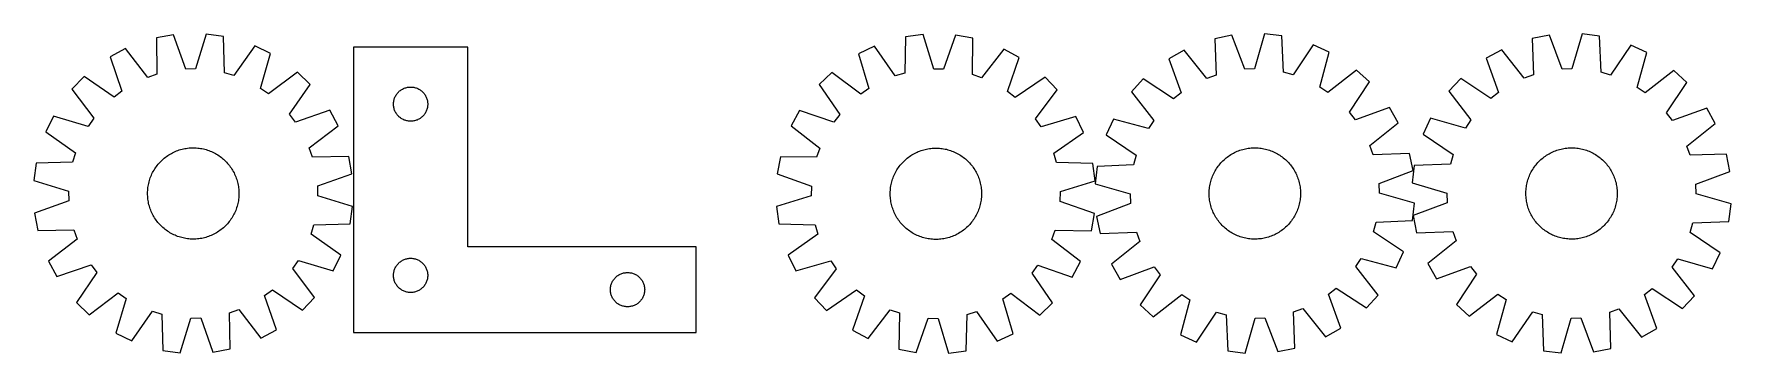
# Model space of a CAD drawing. Header units: millimetres. Extents: x 7 to 1493, y 7 to 286.
import ezdxf

# ---------------------------------------------------------------- set-up
doc = ezdxf.new("R2010")
doc.units = ezdxf.units.MM
doc.layers.add('CUT', color=7, linetype='CONTINUOUS', true_color=0x000000)

msp = doc.modelspace()

# ---------------------------------------------------------------- linework, layer by layer
at = {"layer": 'CUT'}
for p, q in [((129.158531, 285.259029), (114.015283, 282.536422)), ((114.015283, 282.536422), (114.50103, 250.775773)), ((139.766105, 255.318185), (129.158531, 285.259029)), ((157.691199, 285.85288), (148.338592, 255.496604)), ((172.934616, 283.762712), (157.691199, 285.85288)), ((173.770789, 252.009357), (172.934616, 283.762712)), ((770.315181, 283.54067), (769.442664, 251.788293)), ((785.56098, 285.613389), (770.315181, 283.54067)), ((794.878835, 255.246428), (785.56098, 285.613389)), ((814.09295, 284.986879), (803.451112, 255.058196)), ((829.233072, 282.24694), (814.09295, 284.986879)), ((1056.079673, 284.852502), (1040.996552, 281.814408)), ((1067.309882, 255.13959), (1056.079673, 284.852502)), ((1084.59373, 286.041778), (1075.876777, 255.496901)), ((1099.877453, 284.270237), (1084.59373, 286.041778)), ((1101.376221, 252.541252), (1099.877453, 284.270237)), ((1334.248682, 284.966673), (1319.149486, 282.009508)), ((1345.31939, 255.193964), (1334.248682, 284.966673)), ((1362.768707, 286.003021), (1353.888078, 255.505329)), ((1378.04271, 284.149544), (1362.768707, 286.003021)), ((1379.371306, 252.412979), (1378.04271, 284.149544)), ((87.062613, 273.154556), (73.50186, 265.885682)), ((106.403245, 247.957042), (87.062613, 273.154556)), ((200.254306, 275.51042), (181.978843, 249.53)), ((214.105759, 268.812077), (200.254306, 275.51042)), ((205.088681, 238.35445), (214.105759, 268.812077)), ((386.720519, 274.546693), (286.720519, 274.546693)), ((286.720519, 274.546693), (286.720519, 24.546693)), ((386.720519, 99.546693), (386.720519, 274.546693)), ((742.986063, 275.319653), (729.126952, 268.63717)), ((729.126952, 268.63717), (738.109163, 238.169241)), ((761.231777, 249.318332), (742.986063, 275.319653)), ((828.710971, 250.486869), (829.233072, 282.24694)), ((856.174985, 272.83423), (836.805525, 247.65887)), ((869.727409, 265.549839), (856.174985, 272.83423)), ((1014.245579, 271.872011), (1000.839501, 264.321671)), ((1034.107937, 247.083677), (1014.245579, 271.872011)), ((1040.996552, 281.814408), (1042.145124, 250.070817)), ((1127.363439, 276.589977), (1109.634239, 250.23376)), ((1141.351687, 270.182211), (1127.363439, 276.589977)), ((1132.972305, 239.543009), (1141.351687, 270.182211)), ((1292.34558, 272.21071), (1278.899206, 264.732371)), ((1312.074722, 247.316218), (1292.34558, 272.21071)), ((1319.149486, 282.009508), (1320.127812, 250.260214)), ((1405.487114, 276.321997), (1387.61683, 250.061234)), ((1419.440799, 269.839309), (1405.487114, 276.321997)), ((1410.89723, 239.245483), (1419.440799, 269.839309)), ((73.50186, 265.885682), (83.778414, 235.829614)), ((148.338592, 255.496604), (139.766105, 255.318185)), ((803.451112, 255.058196), (794.878835, 255.246428)), ((859.41646, 235.505554), (869.727409, 265.549839)), ((1000.839501, 264.321671), (1011.741167, 234.48665)), ((1075.876777, 255.496901), (1067.309882, 255.13959)), ((1165.119082, 254.384214), (1140.113092, 234.796585)), ((1176.442588, 243.96746), (1165.119082, 254.384214)), ((1278.899206, 264.732371), (1289.64072, 234.839317)), ((1353.888078, 255.505329), (1345.31939, 255.193964)), ((1443.123133, 253.914083), (1418.012461, 234.460834)), ((1454.390615, 243.436755), (1443.123133, 253.914083)), ((50.767504, 248.634164), (40.116667, 237.530551)), ((76.947998, 230.646488), (50.767504, 248.634164)), ((114.50103, 250.775773), (106.403245, 247.957042)), ((181.978843, 249.53), (173.770789, 252.009357)), ((212.128841, 233.460013), (205.088681, 238.35445)), ((237.53823, 252.521432), (212.128841, 233.460013)), ((230.654167, 215.690101), (248.641843, 241.870595)), ((248.641843, 241.870595), (237.53823, 252.521432)), ((329.670868, 237.786875), (330.361803, 238.132227)), ((330.361803, 238.132227), (331.069601, 238.441552)), ((331.069601, 238.441552), (331.792383, 238.714031)), ((331.792383, 238.714031), (332.528235, 238.948941)), ((332.528235, 238.948941), (333.275203, 239.145658)), ((333.275203, 239.145658), (334.031308, 239.303662)), ((334.031308, 239.303662), (334.794544, 239.422533)), ((334.794544, 239.422533), (335.562887, 239.501956)), ((335.562887, 239.501956), (336.3343, 239.54172)), ((336.3343, 239.54172), (337.106738, 239.54172)), ((337.106738, 239.54172), (337.878151, 239.501956)), ((337.878151, 239.501956), (338.646494, 239.422533)), ((338.646494, 239.422533), (339.409731, 239.303662)), ((339.409731, 239.303662), (340.165835, 239.145658)), ((340.165835, 239.145658), (340.912804, 238.948941)), ((340.912804, 238.948941), (341.648655, 238.714031)), ((341.648655, 238.714031), (342.371438, 238.441552)), ((342.371438, 238.441552), (343.079235, 238.132227)), ((343.079235, 238.132227), (343.77017, 237.786875)), ((705.67585, 252.373356), (694.560053, 241.735235)), ((694.560053, 241.735235), (712.517751, 215.53417)), ((731.063405, 233.282866), (705.67585, 252.373356)), ((738.109163, 238.169241), (731.063405, 233.282866)), ((769.442664, 251.788293), (761.231777, 249.318332)), ((836.805525, 247.65887), (828.710971, 250.486869)), ((892.442004, 248.272311), (866.240938, 230.314613)), ((903.080125, 237.156514), (892.442004, 248.272311)), ((978.470184, 246.599384), (968.05343, 235.275878)), ((1005.020425, 229.162084), (978.470184, 246.599384)), ((1042.145124, 250.070817), (1034.107937, 247.083677)), ((1109.634239, 250.23376), (1101.376221, 252.541252)), ((1140.113092, 234.796585), (1132.972305, 239.543009)), ((1159.005289, 217.417218), (1176.442588, 243.96746)), ((1256.435171, 247.130297), (1245.957843, 235.862816)), ((1282.891521, 229.550869), (1256.435171, 247.130297)), ((1320.127812, 250.260214), (1312.074722, 247.316218)), ((1387.61683, 250.061234), (1379.371306, 252.412979)), ((1418.012461, 234.460834), (1410.89723, 239.245483)), ((1436.811186, 216.980405), (1454.390615, 243.436755)), ((40.116667, 237.530551), (59.178086, 212.121161)), ((83.778414, 235.829614), (76.947998, 230.646488)), ((321.720519, 224.546693), (321.740408, 225.318874)), ((321.740408, 223.774511), (321.720519, 224.546693)), ((321.740408, 225.318874), (321.800021, 226.089008)), ((321.800021, 223.004378), (321.740408, 223.774511)), ((321.800021, 226.089008), (321.899201, 226.855051)), ((321.899201, 222.238334), (321.800021, 223.004378)), ((321.899201, 226.855051), (322.037684, 227.614974)), ((322.037684, 227.614974), (322.215103, 228.366759)), ((322.215103, 228.366759), (322.430988, 229.108415)), ((322.430988, 229.108415), (322.684767, 229.837974)), ((322.684767, 229.837974), (322.975766, 230.553501)), ((322.975766, 230.553501), (323.303213, 231.2531)), ((323.303213, 231.2531), (323.666241, 231.934914)), ((323.666241, 231.934914), (324.063886, 232.597136)), ((324.063886, 232.597136), (324.495094, 233.238009)), ((324.495094, 233.238009), (324.958722, 233.855835)), ((324.958722, 233.855835), (325.45354, 234.448974)), ((325.45354, 234.448974), (325.978236, 235.015855)), ((325.978236, 235.015855), (326.531419, 235.554973)), ((326.531419, 235.554973), (327.111621, 236.064899)), ((327.111621, 236.064899), (327.717305, 236.544281)), ((327.717305, 236.544281), (328.346863, 236.991848)), ((328.346863, 236.991848), (328.998627, 237.406412)), ((328.998627, 237.406412), (329.670868, 237.786875)), ((343.77017, 237.786875), (344.442411, 237.406412)), ((344.442411, 237.406412), (345.094175, 236.991848)), ((345.094175, 236.991848), (345.723733, 236.544281)), ((345.723733, 236.544281), (346.329417, 236.064899)), ((346.329417, 236.064899), (346.909619, 235.554973)), ((346.909619, 235.554973), (347.462802, 235.015855)), ((347.462802, 235.015855), (347.987498, 234.448974)), ((347.987498, 234.448974), (348.482316, 233.855835)), ((348.482316, 233.855835), (348.945944, 233.238009)), ((348.945944, 233.238009), (349.377153, 232.597136)), ((349.377153, 232.597136), (349.774798, 231.934914)), ((349.774798, 231.934914), (350.137825, 231.2531)), ((350.137825, 231.2531), (350.465273, 230.553501)), ((350.465273, 230.553501), (350.756271, 229.837974)), ((350.756271, 229.837974), (351.01005, 229.108415)), ((351.01005, 229.108415), (351.225935, 228.366759)), ((351.225935, 228.366759), (351.403354, 227.614974)), ((351.403354, 227.614974), (351.541838, 226.855051)), ((351.541838, 226.855051), (351.641017, 226.089008)), ((351.641017, 223.004378), (351.541838, 222.238334)), ((351.641017, 226.089008), (351.70063, 225.318874)), ((351.70063, 223.774511), (351.641017, 223.004378)), ((351.70063, 225.318874), (351.720519, 224.546693)), ((351.720519, 224.546693), (351.70063, 223.774511)), ((866.240938, 230.314613), (859.41646, 235.505554)), ((883.989635, 211.768959), (903.080125, 237.156514)), ((968.05343, 235.275878), (987.641058, 210.269888)), ((1011.741167, 234.48665), (1005.020425, 229.162084)), ((1245.957843, 235.862816), (1265.411091, 210.752143)), ((1289.64072, 234.839317), (1282.891521, 229.550869)), ((23.826022, 214.09808), (17.127679, 200.246627)), ((54.283649, 205.081001), (23.826022, 214.09808)), ((59.178086, 212.121161), (54.283649, 205.081001)), ((235.837294, 208.859685), (230.654167, 215.690101)), ((265.893361, 219.136239), (235.837294, 208.859685)), ((273.162235, 205.575486), (265.893361, 219.136239)), ((322.037684, 221.478412), (321.899201, 222.238334)), ((322.215103, 220.726626), (322.037684, 221.478412)), ((322.430988, 219.98497), (322.215103, 220.726626)), ((322.684767, 219.255411), (322.430988, 219.98497)), ((322.975766, 218.539884), (322.684767, 219.255411)), ((323.303213, 217.840286), (322.975766, 218.539884)), ((323.666241, 217.158472), (323.303213, 217.840286)), ((324.063886, 216.49625), (323.666241, 217.158472)), ((324.495094, 215.855376), (324.063886, 216.49625)), ((324.958722, 215.23755), (324.495094, 215.855376)), ((325.45354, 214.644411), (324.958722, 215.23755)), ((325.978236, 214.07753), (325.45354, 214.644411)), ((326.531419, 213.538412), (325.978236, 214.07753)), ((327.111621, 213.028486), (326.531419, 213.538412)), ((327.717305, 212.549104), (327.111621, 213.028486)), ((328.346863, 212.101537), (327.717305, 212.549104)), ((328.998627, 211.686973), (328.346863, 212.101537)), ((329.670868, 211.306511), (328.998627, 211.686973)), ((330.361803, 210.961159), (329.670868, 211.306511)), ((331.069601, 210.651833), (330.361803, 210.961159)), ((331.792383, 210.379354), (331.069601, 210.651833)), ((332.528235, 210.144445), (331.792383, 210.379354)), ((333.275203, 209.947727), (332.528235, 210.144445)), ((334.031308, 209.789723), (333.275203, 209.947727)), ((334.794544, 209.670853), (334.031308, 209.789723)), ((335.562887, 209.59143), (334.794544, 209.670853)), ((336.3343, 209.551666), (335.562887, 209.59143)), ((337.106738, 209.551666), (336.3343, 209.551666)), ((337.878151, 209.59143), (337.106738, 209.551666)), ((338.646494, 209.670853), (337.878151, 209.59143)), ((339.409731, 209.789723), (338.646494, 209.670853)), ((340.165835, 209.947727), (339.409731, 209.789723)), ((340.912804, 210.144445), (340.165835, 209.947727)), ((341.648655, 210.379354), (340.912804, 210.144445)), ((342.371438, 210.651833), (341.648655, 210.379354)), ((343.079235, 210.961159), (342.371438, 210.651833)), ((343.77017, 211.306511), (343.079235, 210.961159)), ((344.442411, 211.686973), (343.77017, 211.306511)), ((345.094175, 212.101537), (344.442411, 211.686973)), ((345.723733, 212.549104), (345.094175, 212.101537)), ((346.329417, 213.028486), (345.723733, 212.549104)), ((346.909619, 213.538412), (346.329417, 213.028486)), ((347.462802, 214.07753), (346.909619, 213.538412)), ((347.987498, 214.644411), (347.462802, 214.07753)), ((348.482316, 215.23755), (347.987498, 214.644411)), ((348.945944, 215.855376), (348.482316, 215.23755)), ((349.377153, 216.49625), (348.945944, 215.855376)), ((349.774798, 217.158472), (349.377153, 216.49625)), ((350.137825, 217.840286), (349.774798, 217.158472)), ((350.465273, 218.539884), (350.137825, 217.840286)), ((350.756271, 219.255411), (350.465273, 218.539884)), ((351.01005, 219.98497), (350.756271, 219.255411)), ((351.225935, 220.726626), (351.01005, 219.98497)), ((351.403354, 221.478412), (351.225935, 220.726626)), ((351.541838, 222.238334), (351.403354, 221.478412)), ((677.282524, 219.02064), (669.998133, 205.468216)), ((707.32681, 208.709691), (677.282524, 219.02064)), ((712.517751, 215.53417), (707.32681, 208.709691)), ((888.87601, 204.723201), (883.989635, 211.768959)), ((919.343938, 213.705412), (888.87601, 204.723201)), ((926.026422, 199.846301), (919.343938, 213.705412)), ((952.255432, 211.508483), (945.847666, 197.520235)), ((982.894634, 203.129101), (952.255432, 211.508483)), ((987.641058, 210.269888), (982.894634, 203.129101)), ((1164.329855, 210.696476), (1159.005289, 217.417218)), ((1194.164875, 221.598142), (1164.329855, 210.696476)), ((1176.926882, 188.329706), (1201.715215, 208.192064)), ((1201.715215, 208.192064), (1194.164875, 221.598142)), ((1230.032616, 212.180481), (1223.549928, 198.226797)), ((1260.626442, 203.636913), (1230.032616, 212.180481)), ((1265.411091, 210.752143), (1260.626442, 203.636913)), ((1442.099635, 210.231206), (1436.811186, 216.980405)), ((1471.992688, 220.97272), (1442.099635, 210.231206)), ((1479.471027, 207.526346), (1471.992688, 220.97272)), ((17.127679, 200.246627), (43.108099, 181.971163)), ((247.964721, 186.234854), (273.162235, 205.575486)), ((669.998133, 205.468216), (695.173493, 186.098756)), ((900.025101, 181.600587), (926.026422, 199.846301)), ((945.847666, 197.520235), (972.203884, 179.791034)), ((1223.549928, 198.226797), (1249.810692, 180.356512)), ((1454.576536, 187.797204), (1479.471027, 207.526346)), ((43.108099, 181.971163), (40.628742, 173.763109)), ((121.893677, 177.988757), (122.900622, 178.740468)), ((122.900622, 178.740468), (123.930681, 179.460179)), ((123.930681, 179.460179), (124.982839, 180.14718)), ((124.982839, 180.14718), (126.056057, 180.800794)), ((126.056057, 180.800794), (127.149276, 181.420374)), ((127.149276, 181.420374), (128.261417, 182.005309)), ((128.261417, 182.005309), (129.391382, 182.555023)), ((129.391382, 182.555023), (130.538057, 183.068972)), ((130.538057, 183.068972), (131.700309, 183.54665)), ((131.700309, 183.54665), (132.876992, 183.987585)), ((132.876992, 183.987585), (134.066945, 184.391342)), ((134.066945, 184.391342), (135.268993, 184.757522)), ((135.268993, 184.757522), (136.481949, 185.085764)), ((136.481949, 185.085764), (137.704618, 185.375745)), ((137.704618, 185.375745), (138.935791, 185.627177)), ((138.935791, 185.627177), (140.174255, 185.839813)), ((140.174255, 185.839813), (141.418787, 186.013444)), ((141.418787, 186.013444), (142.668159, 186.147897)), ((142.668159, 186.147897), (143.921137, 186.243039)), ((143.921137, 186.243039), (145.176485, 186.298778)), ((145.176485, 186.298778), (146.432965, 186.315058)), ((146.432965, 186.315058), (147.689337, 186.291863)), ((147.689337, 186.291863), (148.944359, 186.229216)), ((148.944359, 186.229216), (150.196795, 186.127178)), ((150.196795, 186.127178), (151.445408, 185.985851)), ((151.445408, 185.985851), (152.688965, 185.805374)), ((152.688965, 185.805374), (153.92624, 185.585925)), ((153.92624, 185.585925), (155.156011, 185.32772)), ((155.156011, 185.32772), (156.377065, 185.031015)), ((156.377065, 185.031015), (157.588197, 184.696101)), ((157.588197, 184.696101), (158.788211, 184.323311)), ((158.788211, 184.323311), (159.975923, 183.913011)), ((159.975923, 183.913011), (161.150162, 183.465607)), ((161.150162, 183.465607), (162.309768, 182.981539)), ((162.309768, 182.981539), (163.453596, 182.461287)), ((163.453596, 182.461287), (164.580519, 181.905362)), ((164.580519, 181.905362), (165.689424, 181.314315)), ((165.689424, 181.314315), (166.779216, 180.688727)), ((166.779216, 180.688727), (167.84882, 180.029217)), ((167.84882, 180.029217), (168.897181, 179.336436)), ((168.897181, 179.336436), (169.923264, 178.611066)), ((169.923264, 178.611066), (170.926056, 177.853824)), ((250.783453, 178.137069), (247.964721, 186.234854)), ((282.544101, 178.622816), (250.783453, 178.137069)), ((285.266708, 163.479568), (282.544101, 178.622816)), ((660.585423, 178.526303), (657.845485, 163.386181)), ((692.345495, 178.004202), (660.585423, 178.526303)), ((695.173493, 186.098756), (692.345495, 178.004202)), ((772.701375, 178.01154), (773.716786, 178.751776)), ((773.716786, 178.751776), (774.754946, 179.459751)), ((774.754946, 179.459751), (775.814833, 180.134768)), ((775.814833, 180.134768), (776.895399, 180.776159)), ((776.895399, 180.776159), (777.995579, 181.383293)), ((777.995579, 181.383293), (779.114286, 181.95557)), ((779.114286, 181.95557), (780.250417, 182.492424)), ((780.250417, 182.492424), (781.402851, 182.993328)), ((781.402851, 182.993328), (782.570449, 183.457785)), ((782.570449, 183.457785), (783.752061, 183.885338)), ((783.752061, 183.885338), (784.946519, 184.275564)), ((784.946519, 184.275564), (786.152645, 184.628079)), ((786.152645, 184.628079), (787.369248, 184.942535)), ((787.369248, 184.942535), (788.595129, 185.218622)), ((788.595129, 185.218622), (789.829077, 185.456066)), ((789.829077, 185.456066), (791.069874, 185.654634)), ((791.069874, 185.654634), (792.316296, 185.814129)), ((792.316296, 185.814129), (793.567113, 185.934395)), ((793.567113, 185.934395), (794.82109, 186.015312)), ((794.82109, 186.015312), (796.076991, 186.056801)), ((796.076991, 186.056801), (797.333574, 186.058821)), ((797.333574, 186.058821), (798.589602, 186.021369)), ((798.589602, 186.021369), (799.843833, 185.944483)), ((799.843833, 185.944483), (801.09503, 185.828239)), ((801.09503, 185.828239), (802.341958, 185.672751)), ((802.341958, 185.672751), (803.583387, 185.478173)), ((803.583387, 185.478173), (804.818092, 185.244697)), ((804.818092, 185.244697), (806.044853, 184.972553)), ((806.044853, 184.972553), (807.262462, 184.662009)), ((807.262462, 184.662009), (808.469714, 184.313373)), ((808.469714, 184.313373), (809.665421, 183.926988)), ((809.665421, 183.926988), (810.8484, 183.503236)), ((810.8484, 183.503236), (812.017486, 183.042534)), ((812.017486, 183.042534), (813.171524, 182.545338)), ((813.171524, 182.545338), (814.309375, 182.012138)), ((814.309375, 182.012138), (815.429916, 181.443461)), ((815.429916, 181.443461), (816.532042, 180.839867)), ((816.532042, 180.839867), (817.614664, 180.201952)), ((817.614664, 180.201952), (818.676715, 179.530346)), ((818.676715, 179.530346), (819.717146, 178.825712)), ((819.717146, 178.825712), (820.734931, 178.088744)), ((902.495062, 173.3897), (900.025101, 181.600587)), ((972.203884, 179.791034), (969.896391, 171.533017)), ((1052.046456, 178.226528), (1053.061269, 178.967582)), ((1053.061269, 178.967582), (1054.098858, 179.676395)), ((1054.098858, 179.676395), (1055.158199, 180.352267)), ((1055.158199, 180.352267), (1056.238248, 180.99453)), ((1056.238248, 180.99453), (1057.337937, 181.602552)), ((1057.337937, 181.602552), (1058.456182, 182.175731)), ((1058.456182, 182.175731), (1059.59188, 182.713503)), ((1059.59188, 182.713503), (1060.743909, 183.215336)), ((1060.743909, 183.215336), (1061.911132, 183.680735)), ((1061.911132, 183.680735), (1063.092398, 184.109242)), ((1063.092398, 184.109242), (1064.28654, 184.500432)), ((1064.28654, 184.500432), (1065.492382, 184.853921)), ((1065.492382, 184.853921), (1066.708731, 185.169358)), ((1066.708731, 185.169358), (1067.934388, 185.446434)), ((1067.934388, 185.446434), (1069.168144, 185.684874)), ((1069.168144, 185.684874), (1070.408781, 185.884443)), ((1070.408781, 185.884443), (1071.655074, 186.044944)), ((1071.655074, 186.044944), (1072.905793, 186.16622)), ((1072.905793, 186.16622), (1074.159705, 186.248149)), ((1074.159705, 186.248149), (1075.415571, 186.290651)), ((1075.415571, 186.290651), (1076.672153, 186.293685)), ((1076.672153, 186.293685), (1077.92821, 186.257247)), ((1077.92821, 186.257247), (1079.182502, 186.181374)), ((1079.182502, 186.181374), (1080.433793, 186.066139)), ((1080.433793, 186.066139), (1081.680846, 185.911658)), ((1081.680846, 185.911658), (1082.922432, 185.718081)), ((1082.922432, 185.718081), (1084.157325, 185.485602)), ((1084.157325, 185.485602), (1085.384306, 185.214448)), ((1085.384306, 185.214448), (1086.602164, 184.904887)), ((1086.602164, 184.904887), (1087.809698, 184.557225)), ((1087.809698, 184.557225), (1089.005716, 184.171805)), ((1089.005716, 184.171805), (1090.189037, 183.749008)), ((1090.189037, 183.749008), (1091.358494, 183.28925)), ((1091.358494, 183.28925), (1092.512932, 182.792986)), ((1092.512932, 182.792986), (1093.651213, 182.260704)), ((1093.651213, 182.260704), (1094.772213, 181.692931)), ((1094.772213, 181.692931), (1095.874826, 181.090227)), ((1095.874826, 181.090227), (1096.957963, 180.453186)), ((1096.957963, 180.453186), (1098.020555, 179.782438)), ((1098.020555, 179.782438), (1099.061555, 179.078643)), ((1099.061555, 179.078643), (1100.079934, 178.342497)), ((1179.914021, 180.292519), (1176.926882, 188.329706)), ((1211.657612, 181.441091), (1179.914021, 180.292519)), ((1214.695706, 166.35797), (1211.657612, 181.441091)), ((1249.810692, 180.356512), (1247.458947, 172.110988)), ((1329.643726, 178.363861), (1330.662498, 179.099463)), ((1330.662498, 179.099463), (1331.703873, 179.802701)), ((1331.703873, 179.802701), (1332.766824, 180.472882)), ((1332.766824, 180.472882), (1333.850301, 181.109345)), ((1333.850301, 181.109345), (1334.953235, 181.71146)), ((1334.953235, 181.71146), (1336.074538, 182.278634)), ((1336.074538, 182.278634), (1337.213103, 182.810308)), ((1337.213103, 182.810308), (1338.367807, 183.305956)), ((1338.367807, 183.305956), (1339.537509, 183.765089)), ((1339.537509, 183.765089), (1340.721056, 184.187254)), ((1340.721056, 184.187254), (1341.917279, 184.572036)), ((1341.917279, 184.572036), (1343.124999, 184.919052)), ((1343.124999, 184.919052), (1344.343022, 185.227963)), ((1344.343022, 185.227963), (1345.570148, 185.498462)), ((1345.570148, 185.498462), (1346.805164, 185.730282)), ((1346.805164, 185.730282), (1348.046853, 185.923195)), ((1348.046853, 185.923195), (1349.293989, 186.077011)), ((1349.293989, 186.077011), (1350.545341, 186.191577)), ((1350.545341, 186.191577), (1351.799674, 186.266781)), ((1351.799674, 186.266781), (1353.05575, 186.302548)), ((1353.05575, 186.302548), (1354.31233, 186.298843)), ((1354.31233, 186.298843), (1355.568173, 186.25567)), ((1355.568173, 186.25567), (1356.822041, 186.173071)), ((1356.822041, 186.173071), (1358.072696, 186.051128)), ((1358.072696, 186.051128), (1359.318903, 185.889961)), ((1359.318903, 185.889961), (1360.559432, 185.68973)), ((1360.559432, 185.68973), (1361.793061, 185.450631)), ((1361.793061, 185.450631), (1363.01857, 185.172901)), ((1363.01857, 185.172901), (1364.234751, 184.856814)), ((1364.234751, 184.856814), (1365.440403, 184.502681)), ((1365.440403, 184.502681), (1366.634337, 184.110853)), ((1366.634337, 184.110853), (1367.815374, 183.681716)), ((1367.815374, 183.681716), (1368.982348, 183.215694)), ((1368.982348, 183.215694), (1370.134109, 182.713246)), ((1370.134109, 182.713246), (1371.269519, 182.174868)), ((1371.269519, 182.174868), (1372.387458, 181.601091)), ((1372.387458, 181.601091), (1373.486822, 180.992483)), ((1373.486822, 180.992483), (1374.566528, 180.349643)), ((1374.566528, 180.349643), (1375.625508, 179.673205)), ((1375.625508, 179.673205), (1376.662718, 178.963838)), ((1376.662718, 178.963838), (1377.677135, 178.222242)), ((1457.520532, 179.744114), (1454.576536, 187.797204)), ((1489.269825, 180.722439), (1457.520532, 179.744114)), ((1492.22699, 165.623243), (1489.269825, 180.722439)), ((8.875387, 172.926936), (6.785219, 157.68352)), ((40.628742, 173.763109), (8.875387, 172.926936)), ((110.176812, 163.445917), (110.732737, 164.572839)), ((110.732737, 164.572839), (111.323784, 165.681744)), ((111.323784, 165.681744), (111.949372, 166.771536)), ((111.949372, 166.771536), (112.608882, 167.841141)), ((112.608882, 167.841141), (113.301664, 168.889501)), ((113.301664, 168.889501), (114.027033, 169.915584)), ((114.027033, 169.915584), (114.784275, 170.918376)), ((114.784275, 170.918376), (115.572641, 171.896888)), ((115.572641, 171.896888), (116.391355, 172.850153)), ((116.391355, 172.850153), (117.239607, 173.777232)), ((117.239607, 173.777232), (118.116561, 174.677209)), ((118.116561, 174.677209), (119.021351, 175.549197)), ((119.021351, 175.549197), (119.953084, 176.392333)), ((119.953084, 176.392333), (120.910841, 177.205788)), ((120.910841, 177.205788), (121.893677, 177.988757)), ((170.926056, 177.853824), (171.904567, 177.065458)), ((171.904567, 177.065458), (172.857833, 176.246744)), ((172.857833, 176.246744), (173.784912, 175.398492)), ((173.784912, 175.398492), (174.684889, 174.521538)), ((174.684889, 174.521538), (175.556876, 173.616748)), ((175.556876, 173.616748), (176.400013, 172.685015)), ((176.400013, 172.685015), (177.213467, 171.727258)), ((177.213467, 171.727258), (177.996437, 170.744422)), ((177.996437, 170.744422), (178.748148, 169.737477)), ((178.748148, 169.737477), (179.467859, 168.707418)), ((179.467859, 168.707418), (180.15486, 167.65526)), ((180.15486, 167.65526), (180.808473, 166.582042)), ((180.808473, 166.582042), (181.428053, 165.488823)), ((181.428053, 165.488823), (182.012989, 164.376683)), ((182.012989, 164.376683), (182.562702, 163.246717)), ((760.287025, 162.464755), (760.820225, 163.602606)), ((760.820225, 163.602606), (761.388903, 164.723147)), ((761.388903, 164.723147), (761.992497, 165.825273)), ((761.992497, 165.825273), (762.630411, 166.907895)), ((762.630411, 166.907895), (763.302017, 167.969946)), ((763.302017, 167.969946), (764.006652, 169.010378)), ((764.006652, 169.010378), (764.743619, 170.028162)), ((764.743619, 170.028162), (765.512192, 171.022296)), ((765.512192, 171.022296), (766.311613, 171.991798)), ((766.311613, 171.991798), (767.141092, 172.935711)), ((767.141092, 172.935711), (767.99981, 173.853104)), ((767.99981, 173.853104), (768.886921, 174.743071)), ((768.886921, 174.743071), (769.801548, 175.604734)), ((769.801548, 175.604734), (770.74279, 176.437243)), ((770.74279, 176.437243), (771.709717, 177.239775)), ((771.709717, 177.239775), (772.701375, 178.01154)), ((820.734931, 178.088744), (821.729065, 177.320171)), ((821.729065, 177.320171), (822.698567, 176.520751)), ((822.698567, 176.520751), (823.64248, 175.691272)), ((823.64248, 175.691272), (824.559873, 174.832554)), ((824.559873, 174.832554), (825.44984, 173.945443)), ((825.44984, 173.945443), (826.311503, 173.030815)), ((826.311503, 173.030815), (827.144011, 172.089573)), ((827.144011, 172.089573), (827.946544, 171.122646)), ((827.946544, 171.122646), (828.718309, 170.130988)), ((828.718309, 170.130988), (829.458545, 169.115578)), ((829.458545, 169.115578), (830.16652, 168.077417)), ((830.16652, 168.077417), (830.841536, 167.017531)), ((830.841536, 167.017531), (831.482928, 165.936964)), ((831.482928, 165.936964), (832.090062, 164.836784)), ((832.090062, 164.836784), (832.662338, 163.718077)), ((832.662338, 163.718077), (833.199193, 162.581946)), ((934.247439, 172.517182), (902.495062, 173.3897)), ((936.320158, 157.271384), (934.247439, 172.517182)), ((938.167407, 170.034248), (936.395865, 154.750525)), ((969.896391, 171.533017), (938.167407, 170.034248)), ((1039.644657, 162.669728), (1040.176939, 163.808009)), ((1040.176939, 163.808009), (1040.744712, 164.929009)), ((1040.744712, 164.929009), (1041.347416, 166.031621)), ((1041.347416, 166.031621), (1041.984457, 167.114758)), ((1041.984457, 167.114758), (1042.655206, 168.177351)), ((1042.655206, 168.177351), (1043.359, 169.218351)), ((1043.359, 169.218351), (1044.095146, 170.23673)), ((1044.095146, 170.23673), (1044.862916, 171.231484)), ((1044.862916, 171.231484), (1045.661554, 172.20163)), ((1045.661554, 172.20163), (1046.490271, 173.146213)), ((1046.490271, 173.146213), (1047.348249, 174.064298)), ((1047.348249, 174.064298), (1048.234641, 174.954981)), ((1048.234641, 174.954981), (1049.148573, 175.817382)), ((1049.148573, 175.817382), (1050.089142, 176.65065)), ((1050.089142, 176.65065), (1051.055421, 177.453963)), ((1051.055421, 177.453963), (1052.046456, 178.226528)), ((1100.079934, 178.342497), (1101.074688, 177.574727)), ((1101.074688, 177.574727), (1102.044835, 176.776089)), ((1102.044835, 176.776089), (1102.989417, 175.947372)), ((1102.989417, 175.947372), (1103.907502, 175.089395)), ((1103.907502, 175.089395), (1104.798185, 174.203002)), ((1104.798185, 174.203002), (1105.660586, 173.28907)), ((1105.660586, 173.28907), (1106.493854, 172.348501)), ((1106.493854, 172.348501), (1107.297167, 171.382222)), ((1107.297167, 171.382222), (1108.069732, 170.391187)), ((1108.069732, 170.391187), (1108.810787, 169.376374)), ((1108.810787, 169.376374), (1109.5196, 168.338785)), ((1109.5196, 168.338785), (1110.195471, 167.279444)), ((1110.195471, 167.279444), (1110.837735, 166.199395)), ((1110.837735, 166.199395), (1111.445756, 165.099706)), ((1111.445756, 165.099706), (1112.018936, 163.981461)), ((1112.018936, 163.981461), (1112.556707, 162.845763)), ((1184.982794, 155.127761), (1214.695706, 166.35797)), ((1215.722382, 170.782392), (1213.868905, 155.508389)), ((1247.458947, 172.110988), (1215.722382, 170.782392)), ((1317.15868, 162.873791), (1317.697058, 164.009201)), ((1317.697058, 164.009201), (1318.270834, 165.12714)), ((1318.270834, 165.12714), (1318.879443, 166.226505)), ((1318.879443, 166.226505), (1319.522283, 167.30621)), ((1319.522283, 167.30621), (1320.19872, 168.365191)), ((1320.19872, 168.365191), (1320.908087, 169.402401)), ((1320.908087, 169.402401), (1321.649684, 170.416818)), ((1321.649684, 170.416818), (1322.422778, 171.40744)), ((1322.422778, 171.40744), (1323.226606, 172.37329)), ((1323.226606, 172.37329), (1324.060377, 173.313414)), ((1324.060377, 173.313414), (1324.923266, 174.226886)), ((1324.923266, 174.226886), (1325.814421, 175.112802)), ((1325.814421, 175.112802), (1326.732965, 175.97029)), ((1326.732965, 175.97029), (1327.677989, 176.798502)), ((1327.677989, 176.798502), (1328.648562, 177.596621)), ((1328.648562, 177.596621), (1329.643726, 178.363861)), ((1377.677135, 178.222242), (1378.667758, 177.449148)), ((1378.667758, 177.449148), (1379.633607, 176.645319)), ((1379.633607, 176.645319), (1380.573732, 175.811549)), ((1380.573732, 175.811549), (1381.487203, 174.94866)), ((1381.487203, 174.94866), (1382.37312, 174.057504)), ((1382.37312, 174.057504), (1383.230607, 173.138961)), ((1383.230607, 173.138961), (1384.058819, 172.193936)), ((1384.058819, 172.193936), (1384.856939, 171.223363)), ((1384.856939, 171.223363), (1385.624178, 170.2282)), ((1385.624178, 170.2282), (1386.35978, 169.209427)), ((1386.35978, 169.209427), (1387.063019, 168.168052)), ((1387.063019, 168.168052), (1387.7332, 167.105101)), ((1387.7332, 167.105101), (1388.369662, 166.021624)), ((1388.369662, 166.021624), (1388.971777, 164.91869)), ((1388.971777, 164.91869), (1389.538952, 163.797387)), ((1389.538952, 163.797387), (1390.070625, 162.658822)), ((1462.454282, 154.552536), (1492.22699, 165.623243)), ((6.785219, 157.68352), (37.141495, 148.330912)), ((106.346236, 147.681657), (106.408883, 148.93668)), ((106.408883, 148.93668), (106.510921, 150.189115)), ((106.510921, 150.189115), (106.652248, 151.437728)), ((106.652248, 151.437728), (106.832725, 152.681285)), ((106.832725, 152.681285), (107.052174, 153.91856)), ((107.052174, 153.91856), (107.310379, 155.148331)), ((107.310379, 155.148331), (107.607084, 156.369385)), ((107.607084, 156.369385), (107.941998, 157.580517)), ((107.941998, 157.580517), (108.314788, 158.780531)), ((108.314788, 158.780531), (108.725088, 159.968244)), ((108.725088, 159.968244), (109.172492, 161.142482)), ((109.172492, 161.142482), (109.65656, 162.302088)), ((109.65656, 162.302088), (110.176812, 163.445917)), ((182.562702, 163.246717), (183.076652, 162.100042)), ((183.076652, 162.100042), (183.55433, 160.93779)), ((183.55433, 160.93779), (183.995265, 159.761107)), ((183.995265, 159.761107), (184.399021, 158.571154)), ((184.399021, 158.571154), (184.765202, 157.369106)), ((184.765202, 157.369106), (185.093444, 156.15615)), ((185.093444, 156.15615), (185.383424, 154.933481)), ((185.383424, 154.933481), (185.634857, 153.702308)), ((185.634857, 153.702308), (185.847493, 152.463844)), ((185.847493, 152.463844), (186.021123, 151.219312)), ((186.021123, 151.219312), (186.155576, 149.969941)), ((186.155576, 149.969941), (186.250719, 148.716962)), ((186.250719, 148.716962), (186.306458, 147.461614)), ((255.325864, 152.871994), (285.266708, 163.479568)), ((255.504284, 144.299507), (255.325864, 152.871994)), ((657.845485, 163.386181), (687.774167, 152.744343)), ((687.774167, 152.744343), (687.585936, 144.172066)), ((756.810994, 147.882833), (756.88788, 149.137064)), ((756.88788, 149.137064), (757.004124, 150.388261)), ((757.004124, 150.388261), (757.159612, 151.635189)), ((757.159612, 151.635189), (757.35419, 152.876618)), ((757.35419, 152.876618), (757.587667, 154.111323)), ((757.587667, 154.111323), (757.859811, 155.338085)), ((757.859811, 155.338085), (758.170354, 156.555693)), ((758.170354, 156.555693), (758.518991, 157.762946)), ((758.518991, 157.762946), (758.905376, 158.958652)), ((758.905376, 158.958652), (759.329128, 160.141632)), ((759.329128, 160.141632), (759.789829, 161.310717)), ((759.789829, 161.310717), (760.287025, 162.464755)), ((833.199193, 162.581946), (833.700096, 161.429513)), ((833.700096, 161.429513), (834.164554, 160.261914)), ((834.164554, 160.261914), (834.592106, 159.080303)), ((834.592106, 159.080303), (834.982333, 157.885845)), ((834.982333, 157.885845), (835.334848, 156.679719)), ((835.334848, 156.679719), (835.649304, 155.463115)), ((835.649304, 155.463115), (835.92539, 154.237235)), ((835.92539, 154.237235), (836.162835, 153.003287)), ((836.162835, 153.003287), (836.361403, 151.76249)), ((836.361403, 151.76249), (836.520898, 150.516067)), ((836.520898, 150.516067), (836.641164, 149.265251)), ((836.641164, 149.265251), (836.722081, 148.011273)), ((905.953196, 147.953529), (936.320158, 157.271384)), ((936.395865, 154.750525), (966.940742, 146.033573)), ((1036.180396, 148.085005), (1036.25627, 149.339298)), ((1036.25627, 149.339298), (1036.371504, 150.590589)), ((1036.371504, 150.590589), (1036.525985, 151.837642)), ((1036.525985, 151.837642), (1036.719562, 153.079228)), ((1036.719562, 153.079228), (1036.952042, 154.31412)), ((1036.952042, 154.31412), (1037.223196, 155.541101)), ((1037.223196, 155.541101), (1037.532756, 156.75896)), ((1037.532756, 156.75896), (1037.880418, 157.966494)), ((1037.880418, 157.966494), (1038.265838, 159.162511)), ((1038.265838, 159.162511), (1038.688635, 160.345833)), ((1038.688635, 160.345833), (1039.148393, 161.51529)), ((1039.148393, 161.51529), (1039.644657, 162.669728)), ((1112.556707, 162.845763), (1113.05854, 161.693735)), ((1113.05854, 161.693735), (1113.52394, 160.526511)), ((1113.52394, 160.526511), (1113.952446, 159.345245)), ((1113.952446, 159.345245), (1114.343636, 158.151103)), ((1114.343636, 158.151103), (1114.697125, 156.945262)), ((1114.697125, 156.945262), (1115.012562, 155.728912)), ((1115.012562, 155.728912), (1115.289638, 154.503255)), ((1115.289638, 154.503255), (1115.528078, 153.269499)), ((1115.528078, 153.269499), (1115.727647, 152.028863)), ((1115.727647, 152.028863), (1115.888149, 150.78257)), ((1115.888149, 150.78257), (1116.009424, 149.53185)), ((1116.009424, 149.53185), (1116.091353, 148.277939)), ((1185.340105, 146.560866), (1184.982794, 155.127761)), ((1213.868905, 155.508389), (1244.366596, 146.627761)), ((1313.616256, 148.307856), (1313.698854, 149.561724)), ((1313.698854, 149.561724), (1313.820797, 150.812378)), ((1313.820797, 150.812378), (1313.981964, 152.058585)), ((1313.981964, 152.058585), (1314.182196, 153.299115)), ((1314.182196, 153.299115), (1314.421295, 154.532743)), ((1314.421295, 154.532743), (1314.699025, 155.758252)), ((1314.699025, 155.758252), (1315.015112, 156.974433)), ((1315.015112, 156.974433), (1315.369244, 158.180085)), ((1315.369244, 158.180085), (1315.761072, 159.374019)), ((1315.761072, 159.374019), (1316.190209, 160.555056)), ((1316.190209, 160.555056), (1316.656232, 161.722031)), ((1316.656232, 161.722031), (1317.15868, 162.873791)), ((1390.070625, 162.658822), (1390.566273, 161.504119)), ((1390.566273, 161.504119), (1391.025406, 160.334417)), ((1391.025406, 160.334417), (1391.447572, 159.15087)), ((1391.447572, 159.15087), (1391.832353, 157.954647)), ((1391.832353, 157.954647), (1392.17937, 156.746927)), ((1392.17937, 156.746927), (1392.48828, 155.528904)), ((1392.48828, 155.528904), (1392.758779, 154.301778)), ((1392.758779, 154.301778), (1392.990599, 153.066761)), ((1392.990599, 153.066761), (1393.183513, 151.825072)), ((1393.183513, 151.825072), (1393.337328, 150.577937)), ((1393.337328, 150.577937), (1393.451894, 149.326585)), ((1393.451894, 149.326585), (1393.527098, 148.072252)), ((1462.765647, 145.983847), (1462.454282, 154.552536)), ((37.319914, 139.758425), (7.37907, 129.150851)), ((37.141495, 148.330912), (37.319914, 139.758425)), ((106.323041, 146.425286), (106.346236, 147.681657)), ((106.339321, 145.168806), (106.323041, 146.425286)), ((106.39506, 143.913457), (106.339321, 145.168806)), ((106.490203, 142.660479), (106.39506, 143.913457)), ((106.624655, 141.411107), (106.490203, 142.660479)), ((106.798286, 140.166575), (106.624655, 141.411107)), ((107.010922, 138.928112), (106.798286, 140.166575)), ((107.262354, 137.696938), (107.010922, 138.928112)), ((107.552335, 136.47427), (107.262354, 137.696938)), ((107.880577, 135.261313), (107.552335, 136.47427)), ((108.246757, 134.059265), (107.880577, 135.261313)), ((108.650514, 132.869313), (108.246757, 134.059265)), ((184.330991, 133.849888), (183.920691, 132.662176)), ((184.703781, 135.049902), (184.330991, 133.849888)), ((185.038694, 136.261034), (184.703781, 135.049902)), ((185.3354, 137.482088), (185.038694, 136.261034)), ((185.593604, 138.711859), (185.3354, 137.482088)), ((185.813054, 139.949134), (185.593604, 138.711859)), ((185.993531, 141.192691), (185.813054, 139.949134)), ((186.134858, 142.441304), (185.993531, 141.192691)), ((186.236896, 143.69374), (186.134858, 142.441304)), ((186.299543, 144.948762), (186.236896, 143.69374)), ((186.322738, 146.205134), (186.299543, 144.948762)), ((186.306458, 147.461614), (186.322738, 146.205134)), ((285.86056, 134.9469), (255.504284, 144.299507)), ((283.770392, 119.703483), (285.86056, 134.9469)), ((687.585936, 144.172066), (657.218975, 134.854211)), ((657.218975, 134.854211), (659.291693, 119.608412)), ((756.773543, 146.626806), (756.810994, 147.882833)), ((756.775562, 145.370222), (756.773543, 146.626806)), ((756.817051, 144.114322), (756.775562, 145.370222)), ((756.897969, 142.860344), (756.817051, 144.114322)), ((757.018234, 141.609527), (756.897969, 142.860344)), ((757.17773, 140.363105), (757.018234, 141.609527)), ((757.376298, 139.122308), (757.17773, 140.363105)), ((757.613742, 137.88836), (757.376298, 139.122308)), ((757.889828, 136.66248), (757.613742, 137.88836)), ((758.204284, 135.445876), (757.889828, 136.66248)), ((758.556799, 134.23975), (758.204284, 135.445876)), ((758.947026, 133.045292), (758.556799, 134.23975)), ((835.020142, 134.362649), (834.633757, 133.166943)), ((835.368778, 135.569902), (835.020142, 134.362649)), ((835.679321, 136.78751), (835.368778, 135.569902)), ((835.951466, 138.014272), (835.679321, 136.78751)), ((836.184942, 139.248976), (835.951466, 138.014272)), ((836.37952, 140.490406), (836.184942, 139.248976)), ((836.535008, 141.737334), (836.37952, 140.490406)), ((836.651252, 142.988531), (836.535008, 141.737334)), ((836.728138, 144.242762), (836.651252, 142.988531)), ((836.722081, 148.011273), (836.76357, 146.755373)), ((836.76559, 145.498789), (836.728138, 144.242762)), ((836.76357, 146.755373), (836.76559, 145.498789)), ((905.764965, 139.381251), (905.953196, 147.953529)), ((935.693647, 128.739414), (905.764965, 139.381251)), ((967.298054, 137.466678), (937.585141, 126.236468)), ((966.940742, 146.033573), (967.298054, 137.466678)), ((1036.143958, 146.828948), (1036.180396, 148.085005)), ((1036.146992, 145.572367), (1036.143958, 146.828948)), ((1036.189494, 144.3165), (1036.146992, 145.572367)), ((1036.271424, 143.062589), (1036.189494, 144.3165)), ((1036.392699, 141.811869), (1036.271424, 143.062589)), ((1036.5532, 140.565576), (1036.392699, 141.811869)), ((1036.752769, 139.32494), (1036.5532, 140.565576)), ((1036.991209, 138.091184), (1036.752769, 139.32494)), ((1037.268285, 136.865527), (1036.991209, 138.091184)), ((1037.583723, 135.649177), (1037.268285, 136.865527)), ((1037.937211, 134.443336), (1037.583723, 135.649177)), ((1038.328402, 133.249193), (1037.937211, 134.443336)), ((1114.400429, 134.627945), (1114.01501, 133.431928)), ((1114.748091, 135.835479), (1114.400429, 134.627945)), ((1115.057652, 137.053338), (1114.748091, 135.835479)), ((1115.328806, 138.280319), (1115.057652, 137.053338)), ((1115.561286, 139.515211), (1115.328806, 138.280319)), ((1115.754862, 140.756797), (1115.561286, 139.515211)), ((1115.909344, 142.00385), (1115.754862, 140.756797)), ((1116.024578, 143.255141), (1115.909344, 142.00385)), ((1116.100452, 144.509433), (1116.024578, 143.255141)), ((1116.091353, 148.277939), (1116.133856, 147.022072)), ((1116.136889, 145.76549), (1116.100452, 144.509433)), ((1116.133856, 147.022072), (1116.136889, 145.76549)), ((1215.884982, 137.843913), (1185.340105, 146.560866)), ((1214.113441, 122.560191), (1215.884982, 137.843913)), ((1244.677961, 138.059073), (1214.905253, 126.988365)), ((1244.366596, 146.627761), (1244.677961, 138.059073)), ((1313.569378, 145.795433), (1313.573082, 147.052012)), ((1313.605145, 144.539356), (1313.569378, 145.795433)), ((1313.573082, 147.052012), (1313.616256, 148.307856)), ((1313.680349, 143.285023), (1313.605145, 144.539356)), ((1313.794915, 142.033671), (1313.680349, 143.285023)), ((1313.94873, 140.786536), (1313.794915, 142.033671)), ((1314.141644, 139.544847), (1313.94873, 140.786536)), ((1314.373464, 138.30983), (1314.141644, 139.544847)), ((1314.643963, 137.082705), (1314.373464, 138.30983)), ((1314.952873, 135.864681), (1314.643963, 137.082705)), ((1315.29989, 134.656962), (1314.952873, 135.864681)), ((1315.684671, 133.460738), (1315.29989, 134.656962)), ((1391.762999, 134.431523), (1391.371171, 133.237589)), ((1392.117131, 135.637175), (1391.762999, 134.431523)), ((1392.433218, 136.853356), (1392.117131, 135.637175)), ((1392.710948, 138.078865), (1392.433218, 136.853356)), ((1392.950047, 139.312493), (1392.710948, 138.078865)), ((1393.150279, 140.553023), (1392.950047, 139.312493)), ((1393.311446, 141.79923), (1393.150279, 140.553023)), ((1393.433389, 143.049885), (1393.311446, 141.79923)), ((1393.515987, 144.303752), (1393.433389, 143.049885)), ((1393.559161, 145.559596), (1393.515987, 144.303752)), ((1393.527098, 148.072252), (1393.562865, 146.816176)), ((1393.562865, 146.816176), (1393.559161, 145.559596)), ((1493.263338, 137.103219), (1462.765647, 145.983847)), ((1491.409861, 121.829216), (1493.263338, 137.103219)), ((7.37907, 129.150851), (10.101677, 114.007603)), ((109.091449, 131.692629), (108.650514, 132.869313)), ((109.569127, 130.530377), (109.091449, 131.692629)), ((110.083076, 129.383702), (109.569127, 130.530377)), ((110.63279, 128.253737), (110.083076, 129.383702)), ((111.217725, 127.141596), (110.63279, 128.253737)), ((111.837305, 126.048377), (111.217725, 127.141596)), ((112.490919, 124.975159), (111.837305, 126.048377)), ((113.17792, 123.923001), (112.490919, 124.975159)), ((113.897631, 122.892942), (113.17792, 123.923001)), ((114.649342, 121.885997), (113.897631, 122.892942)), ((115.432311, 120.903162), (114.649342, 121.885997)), ((116.245766, 119.945404), (115.432311, 120.903162)), ((117.088903, 119.013671), (116.245766, 119.945404)), ((117.96089, 118.108881), (117.088903, 119.013671)), ((176.254424, 119.780266), (175.406172, 118.853187)), ((177.073137, 120.733532), (176.254424, 119.780266)), ((177.861504, 121.712043), (177.073137, 120.733532)), ((178.618746, 122.714835), (177.861504, 121.712043)), ((179.344115, 123.740918), (178.618746, 122.714835)), ((180.036897, 124.789279), (179.344115, 123.740918)), ((180.696407, 125.858883), (180.036897, 124.789279)), ((181.321994, 126.948675), (180.696407, 125.858883)), ((181.913042, 128.05758), (181.321994, 126.948675)), ((182.468966, 129.184503), (181.913042, 128.05758)), ((182.989219, 130.328331), (182.468966, 129.184503)), ((183.473286, 131.487937), (182.989219, 130.328331)), ((183.920691, 132.662176), (183.473286, 131.487937)), ((252.017037, 118.86731), (283.770392, 119.703483)), ((659.291693, 119.608412), (691.044071, 118.735895)), ((759.374579, 131.863681), (758.947026, 133.045292)), ((759.839036, 130.696082), (759.374579, 131.863681)), ((760.339939, 129.543649), (759.839036, 130.696082)), ((760.876794, 128.407518), (760.339939, 129.543649)), ((761.449071, 127.28881), (760.876794, 128.407518)), ((762.056204, 126.18863), (761.449071, 127.28881)), ((762.697596, 125.108064), (762.056204, 126.18863)), ((763.372612, 124.048178), (762.697596, 125.108064)), ((764.080588, 123.010017), (763.372612, 124.048178)), ((764.820823, 121.994606), (764.080588, 123.010017)), ((765.592588, 121.002948), (764.820823, 121.994606)), ((766.395121, 120.036021), (765.592588, 121.002948)), ((767.22763, 119.09478), (766.395121, 120.036021)), ((768.089293, 118.180152), (767.22763, 119.09478)), ((826.398041, 119.189884), (825.539322, 118.272491)), ((827.22752, 120.133797), (826.398041, 119.189884)), ((828.02694, 121.103299), (827.22752, 120.133797)), ((828.795513, 122.097432), (828.02694, 121.103299)), ((829.532481, 123.115217), (828.795513, 122.097432)), ((830.237115, 124.155648), (829.532481, 123.115217)), ((830.908721, 125.217699), (830.237115, 124.155648)), ((831.546636, 126.300322), (830.908721, 125.217699)), ((832.15023, 127.402448), (831.546636, 126.300322)), ((832.718907, 128.522989), (832.15023, 127.402448)), ((833.252107, 129.66084), (832.718907, 128.522989)), ((833.749303, 130.814878), (833.252107, 129.66084)), ((834.210005, 131.983963), (833.749303, 130.814878)), ((834.633757, 133.166943), (834.210005, 131.983963)), ((932.953709, 113.599292), (935.693647, 128.739414)), ((937.585141, 126.236468), (940.623236, 111.153348)), ((1038.756908, 132.067928), (1038.328402, 133.249193)), ((1039.222307, 130.900704), (1038.756908, 132.067928)), ((1039.72414, 129.748675), (1039.222307, 130.900704)), ((1040.261912, 128.612978), (1039.72414, 129.748675)), ((1040.835091, 127.494733), (1040.261912, 128.612978)), ((1041.443113, 126.395043), (1040.835091, 127.494733)), ((1042.085376, 125.314995), (1041.443113, 126.395043)), ((1042.761248, 124.255654), (1042.085376, 125.314995)), ((1043.470061, 123.218065), (1042.761248, 124.255654)), ((1044.211115, 122.203252), (1043.470061, 123.218065)), ((1044.98368, 121.212217), (1044.211115, 122.203252)), ((1045.786993, 120.245938), (1044.98368, 121.212217)), ((1046.620262, 119.305368), (1045.786993, 120.245938)), ((1047.482662, 118.391437), (1046.620262, 119.305368)), ((1105.790577, 119.448226), (1104.932599, 118.530141)), ((1106.619293, 120.392808), (1105.790577, 119.448226)), ((1107.417931, 121.362955), (1106.619293, 120.392808)), ((1108.185702, 122.357709), (1107.417931, 121.362955)), ((1108.921847, 123.376088), (1108.185702, 122.357709)), ((1109.625642, 124.417088), (1108.921847, 123.376088)), ((1110.296391, 125.47968), (1109.625642, 124.417088)), ((1110.933431, 126.562817), (1110.296391, 125.47968)), ((1111.536136, 127.66543), (1110.933431, 126.562817)), ((1112.103909, 128.78643), (1111.536136, 127.66543)), ((1112.63619, 129.924711), (1112.103909, 128.78643)), ((1113.132455, 131.079149), (1112.63619, 129.924711)), ((1113.592212, 132.248606), (1113.132455, 131.079149)), ((1114.01501, 133.431928), (1113.592212, 132.248606)), ((1180.076964, 112.803405), (1182.384457, 121.061422)), ((1182.384457, 121.061422), (1214.113441, 122.560191)), ((1214.905253, 126.988365), (1217.862418, 111.889169)), ((1316.106837, 132.277191), (1315.684671, 133.460738)), ((1316.56597, 131.107489), (1316.106837, 132.277191)), ((1317.061618, 129.952786), (1316.56597, 131.107489)), ((1317.593291, 128.814221), (1317.061618, 129.952786)), ((1318.160466, 127.692918), (1317.593291, 128.814221)), ((1318.762581, 126.589984), (1318.160466, 127.692918)), ((1319.399043, 125.506507), (1318.762581, 126.589984)), ((1320.069225, 124.443556), (1319.399043, 125.506507)), ((1320.772463, 123.402181), (1320.069225, 124.443556)), ((1321.508065, 122.383409), (1320.772463, 123.402181)), ((1322.275304, 121.388245), (1321.508065, 122.383409)), ((1323.073424, 120.417672), (1322.275304, 121.388245)), ((1323.901636, 119.472647), (1323.073424, 120.417672)), ((1324.759123, 118.554104), (1323.901636, 119.472647)), ((1383.071866, 119.298194), (1382.208978, 118.384722)), ((1383.905637, 120.238318), (1383.071866, 119.298194)), ((1384.709465, 121.204168), (1383.905637, 120.238318)), ((1385.48256, 122.19479), (1384.709465, 121.204168)), ((1386.224156, 123.209207), (1385.48256, 122.19479)), ((1386.933523, 124.246418), (1386.224156, 123.209207)), ((1387.60996, 125.305398), (1386.933523, 124.246418)), ((1388.2528, 126.385103), (1387.60996, 125.305398)), ((1388.861409, 127.484468), (1388.2528, 126.385103)), ((1389.435185, 128.602407), (1388.861409, 127.484468)), ((1389.973563, 129.737817), (1389.435185, 128.602407)), ((1390.476011, 130.889578), (1389.973563, 129.737817)), ((1390.942034, 132.056552), (1390.476011, 130.889578)), ((1391.371171, 133.237589), (1390.942034, 132.056552)), ((1457.321552, 112.255096), (1459.673296, 120.50062)), ((1459.673296, 120.50062), (1491.409861, 121.829216)), ((10.101677, 114.007603), (41.862326, 114.493351)), ((44.681057, 106.395565), (19.483543, 87.054933)), ((41.862326, 114.493351), (44.681057, 106.395565)), ((118.860867, 117.231927), (117.96089, 118.108881)), ((119.787946, 116.383675), (118.860867, 117.231927)), ((120.741211, 115.564962), (119.787946, 116.383675)), ((121.719723, 114.776595), (120.741211, 115.564962)), ((122.722515, 114.019353), (121.719723, 114.776595)), ((123.748598, 113.293984), (122.722515, 114.019353)), ((124.796959, 112.601202), (123.748598, 113.293984)), ((125.866563, 111.941692), (124.796959, 112.601202)), ((126.956355, 111.316105), (125.866563, 111.941692)), ((128.06526, 110.725057), (126.956355, 111.316105)), ((129.192182, 110.169133), (128.06526, 110.725057)), ((130.336011, 109.64888), (129.192182, 110.169133)), ((131.495617, 109.164813), (130.336011, 109.64888)), ((132.669856, 108.717408), (131.495617, 109.164813)), ((133.857568, 108.307108), (132.669856, 108.717408)), ((135.057582, 107.934318), (133.857568, 108.307108)), ((136.268714, 107.599405), (135.057582, 107.934318)), ((137.489768, 107.302699), (136.268714, 107.599405)), ((138.719539, 107.044495), (137.489768, 107.302699)), ((139.956814, 106.825045), (138.719539, 107.044495)), ((141.200371, 106.644568), (139.956814, 106.825045)), ((142.448984, 106.503241), (141.200371, 106.644568)), ((143.701419, 106.401203), (142.448984, 106.503241)), ((144.956442, 106.338556), (143.701419, 106.401203)), ((146.212813, 106.315361), (144.956442, 106.338556)), ((147.469293, 106.331641), (146.212813, 106.315361)), ((148.724642, 106.38738), (147.469293, 106.331641)), ((149.97762, 106.482523), (148.724642, 106.38738)), ((151.226992, 106.616976), (149.97762, 106.482523)), ((152.471524, 106.790606), (151.226992, 106.616976)), ((153.709987, 107.003242), (152.471524, 106.790606)), ((154.941161, 107.254675), (153.709987, 107.003242)), ((156.163829, 107.544655), (154.941161, 107.254675)), ((157.376786, 107.872897), (156.163829, 107.544655)), ((158.578834, 108.239078), (157.376786, 107.872897)), ((159.768787, 108.642835), (158.578834, 108.239078)), ((160.94547, 109.083769), (159.768787, 108.642835)), ((162.107722, 109.561447), (160.94547, 109.083769)), ((163.254397, 110.075397), (162.107722, 109.561447)), ((164.384362, 110.62511), (163.254397, 110.075397)), ((165.496503, 111.210046), (164.384362, 110.62511)), ((166.589722, 111.829626), (165.496503, 111.210046)), ((167.66294, 112.483239), (166.589722, 111.829626)), ((168.715098, 113.17024), (167.66294, 112.483239)), ((169.745157, 113.889951), (168.715098, 113.17024)), ((170.752102, 114.641663), (169.745157, 113.889951)), ((171.734937, 115.424632), (170.752102, 114.641663)), ((172.692695, 116.238086), (171.734937, 115.424632)), ((173.624428, 117.081223), (172.692695, 116.238086)), ((174.529218, 117.95321), (173.624428, 117.081223)), ((175.406172, 118.853187), (174.529218, 117.95321)), ((249.53768, 110.659256), (252.017037, 118.86731)), ((275.518099, 92.383793), (249.53768, 110.659256)), ((693.514031, 110.525008), (667.51271, 92.279294)), ((691.044071, 118.735895), (693.514031, 110.525008)), ((768.97926, 117.293041), (768.089293, 118.180152)), ((769.896652, 116.434323), (768.97926, 117.293041)), ((770.840565, 115.604844), (769.896652, 116.434323)), ((771.810067, 114.805424), (770.840565, 115.604844)), ((772.804201, 114.03685), (771.810067, 114.805424)), ((773.821986, 113.299883), (772.804201, 114.03685)), ((774.862417, 112.595249), (773.821986, 113.299883)), ((775.924468, 111.923643), (774.862417, 112.595249)), ((777.007091, 111.285728), (775.924468, 111.923643)), ((778.109216, 110.682134), (777.007091, 111.285728)), ((779.229758, 110.113456), (778.109216, 110.682134)), ((780.367609, 109.580256), (779.229758, 110.113456)), ((781.521646, 109.08306), (780.367609, 109.580256)), ((782.690732, 108.622359), (781.521646, 109.08306)), ((783.873712, 108.198607), (782.690732, 108.622359)), ((785.069418, 107.812222), (783.873712, 108.198607)), ((786.276671, 107.463586), (785.069418, 107.812222)), ((787.494279, 107.153042), (786.276671, 107.463586)), ((788.721041, 106.880898), (787.494279, 107.153042)), ((789.955745, 106.647422), (788.721041, 106.880898)), ((791.197174, 106.452843), (789.955745, 106.647422)), ((792.444103, 106.297355), (791.197174, 106.452843)), ((793.6953, 106.181111), (792.444103, 106.297355)), ((794.949531, 106.104225), (793.6953, 106.181111)), ((796.205558, 106.066774), (794.949531, 106.104225)), ((797.462142, 106.068794), (796.205558, 106.066774)), ((798.718042, 106.110283), (797.462142, 106.068794)), ((799.972019, 106.1912), (798.718042, 106.110283)), ((801.222836, 106.311465), (799.972019, 106.1912)), ((802.469258, 106.470961), (801.222836, 106.311465)), ((803.710056, 106.669529), (802.469258, 106.470961)), ((804.944003, 106.906973), (803.710056, 106.669529)), ((806.169884, 107.183059), (804.944003, 106.906973)), ((807.386487, 107.497515), (806.169884, 107.183059)), ((808.592613, 107.85003), (807.386487, 107.497515)), ((809.787071, 108.240257), (808.592613, 107.85003)), ((810.968683, 108.66781), (809.787071, 108.240257)), ((812.136281, 109.132267), (810.968683, 108.66781)), ((813.288715, 109.63317), (812.136281, 109.132267)), ((814.424846, 110.170025), (813.288715, 109.63317)), ((815.543553, 110.742302), (814.424846, 110.170025)), ((816.643733, 111.349435), (815.543553, 110.742302)), ((817.724299, 111.990827), (816.643733, 111.349435)), ((818.784186, 112.665844), (817.724299, 111.990827)), ((819.822347, 113.373819), (818.784186, 112.665844)), ((820.837757, 114.114054), (819.822347, 113.373819)), ((821.829415, 114.885819), (820.837757, 114.114054)), ((822.796342, 115.688352), (821.829415, 114.885819)), ((823.737584, 116.520861), (822.796342, 115.688352)), ((824.652212, 117.382524), (823.737584, 116.520861)), ((825.539322, 118.272491), (824.652212, 117.382524)), ((898.365639, 106.026839), (901.193637, 114.121392)), ((923.540999, 86.657378), (898.365639, 106.026839)), ((901.193637, 114.121392), (932.953709, 113.599292)), ((940.623236, 111.153348), (972.366826, 112.301919)), ((975.353966, 104.264733), (950.565633, 84.402375)), ((972.366826, 112.301919), (975.353966, 104.264733)), ((1048.373345, 117.505044), (1047.482662, 118.391437)), ((1049.291431, 116.647067), (1048.373345, 117.505044)), ((1050.236013, 115.81835), (1049.291431, 116.647067)), ((1051.206159, 115.019712), (1050.236013, 115.81835)), ((1052.200913, 114.251942), (1051.206159, 115.019712)), ((1053.219292, 113.515796), (1052.200913, 114.251942)), ((1054.260292, 112.812001), (1053.219292, 113.515796)), ((1055.322885, 112.141253), (1054.260292, 112.812001)), ((1056.406022, 111.504212), (1055.322885, 112.141253)), ((1057.508634, 110.901508), (1056.406022, 111.504212)), ((1058.629634, 110.333735), (1057.508634, 110.901508)), ((1059.767915, 109.801453), (1058.629634, 110.333735)), ((1060.922354, 109.305189), (1059.767915, 109.801453)), ((1062.091811, 108.845431), (1060.922354, 109.305189)), ((1063.275132, 108.422633), (1062.091811, 108.845431)), ((1064.47115, 108.037214), (1063.275132, 108.422633)), ((1065.678683, 107.689552), (1064.47115, 108.037214)), ((1066.896542, 107.379991), (1065.678683, 107.689552)), ((1068.123523, 107.108837), (1066.896542, 107.379991)), ((1069.358415, 106.876357), (1068.123523, 107.108837)), ((1070.600001, 106.682781), (1069.358415, 106.876357)), ((1071.847055, 106.5283), (1070.600001, 106.682781)), ((1073.098345, 106.413065), (1071.847055, 106.5283)), ((1074.352638, 106.337192), (1073.098345, 106.413065)), ((1075.608695, 106.300754), (1074.352638, 106.337192)), ((1076.865276, 106.303788), (1075.608695, 106.300754)), ((1078.121143, 106.34629), (1076.865276, 106.303788)), ((1079.375054, 106.428219), (1078.121143, 106.34629)), ((1080.625774, 106.549495), (1079.375054, 106.428219)), ((1081.872067, 106.709996), (1080.625774, 106.549495)), ((1083.112703, 106.909565), (1081.872067, 106.709996)), ((1084.346459, 107.148005), (1083.112703, 106.909565)), ((1085.572116, 107.425081), (1084.346459, 107.148005)), ((1086.788466, 107.740518), (1085.572116, 107.425081)), ((1087.994307, 108.094007), (1086.788466, 107.740518)), ((1089.18845, 108.485197), (1087.994307, 108.094007)), ((1090.369716, 108.913704), (1089.18845, 108.485197)), ((1091.536939, 109.379103), (1090.369716, 108.913704)), ((1092.688968, 109.880936), (1091.536939, 109.379103)), ((1093.824665, 110.418708), (1092.688968, 109.880936)), ((1094.94291, 110.991887), (1093.824665, 110.418708)), ((1096.0426, 111.599908), (1094.94291, 110.991887)), ((1097.122648, 112.242172), (1096.0426, 111.599908)), ((1098.181989, 112.918044), (1097.122648, 112.242172)), ((1099.219579, 113.626857), (1098.181989, 112.918044)), ((1100.234391, 114.367911), (1099.219579, 113.626857)), ((1101.225426, 115.140476), (1100.234391, 114.367911)), ((1102.191705, 115.943789), (1101.225426, 115.140476)), ((1103.132275, 116.777057), (1102.191705, 115.943789)), ((1104.046207, 117.639458), (1103.132275, 116.777057)), ((1104.932599, 118.530141), (1104.046207, 117.639458)), ((1206.433181, 95.074204), (1180.076964, 112.803405)), ((1217.862418, 111.889169), (1249.611711, 112.867494)), ((1252.555708, 104.814404), (1227.661216, 85.085263)), ((1249.611711, 112.867494), (1252.555708, 104.814404)), ((1325.64504, 117.662948), (1324.759123, 118.554104)), ((1326.558511, 116.800059), (1325.64504, 117.662948)), ((1327.498636, 115.966289), (1326.558511, 116.800059)), ((1328.464486, 115.16246), (1327.498636, 115.966289)), ((1329.455108, 114.389366), (1328.464486, 115.16246)), ((1330.469525, 113.64777), (1329.455108, 114.389366)), ((1331.506735, 112.938403), (1330.469525, 113.64777)), ((1332.565715, 112.261966), (1331.506735, 112.938403)), ((1333.645421, 111.619125), (1332.565715, 112.261966)), ((1334.744785, 111.010517), (1333.645421, 111.619125)), ((1335.862724, 110.436741), (1334.744785, 111.010517)), ((1336.998134, 109.898363), (1335.862724, 110.436741)), ((1338.149895, 109.395914), (1336.998134, 109.898363)), ((1339.31687, 108.929892), (1338.149895, 109.395914)), ((1340.497907, 108.500755), (1339.31687, 108.929892)), ((1341.69184, 108.108927), (1340.497907, 108.500755)), ((1342.897492, 107.754794), (1341.69184, 108.108927)), ((1344.113673, 107.438707), (1342.897492, 107.754794)), ((1345.339182, 107.160977), (1344.113673, 107.438707)), ((1346.572811, 106.921878), (1345.339182, 107.160977)), ((1347.81334, 106.721647), (1346.572811, 106.921878)), ((1349.059547, 106.56048), (1347.81334, 106.721647)), ((1350.310202, 106.438537), (1349.059547, 106.56048)), ((1351.56407, 106.355938), (1350.310202, 106.438537)), ((1352.819913, 106.312765), (1351.56407, 106.355938)), ((1354.076493, 106.30906), (1352.819913, 106.312765)), ((1355.332569, 106.344827), (1354.076493, 106.30906)), ((1356.586902, 106.420031), (1355.332569, 106.344827)), ((1357.838254, 106.534597), (1356.586902, 106.420031)), ((1359.08539, 106.688413), (1357.838254, 106.534597)), ((1360.327079, 106.881326), (1359.08539, 106.688413)), ((1361.562095, 107.113147), (1360.327079, 106.881326)), ((1362.789221, 107.383645), (1361.562095, 107.113147)), ((1364.007245, 107.692556), (1362.789221, 107.383645)), ((1365.214964, 108.039573), (1364.007245, 107.692556)), ((1366.411187, 108.424354), (1365.214964, 108.039573)), ((1367.594734, 108.846519), (1366.411187, 108.424354)), ((1368.764436, 109.305652), (1367.594734, 108.846519)), ((1369.91914, 109.8013), (1368.764436, 109.305652)), ((1371.057705, 110.332974), (1369.91914, 109.8013)), ((1372.179008, 110.900148), (1371.057705, 110.332974)), ((1373.281942, 111.502264), (1372.179008, 110.900148)), ((1374.365419, 112.138726), (1373.281942, 111.502264)), ((1375.42837, 112.808907), (1374.365419, 112.138726)), ((1376.469745, 113.512146), (1375.42837, 112.808907)), ((1377.488517, 114.247747), (1376.469745, 113.512146)), ((1378.483681, 115.014987), (1377.488517, 114.247747)), ((1379.454254, 115.813106), (1378.483681, 115.014987)), ((1380.399278, 116.641319), (1379.454254, 115.813106)), ((1381.317822, 117.498806), (1380.399278, 116.641319)), ((1382.208978, 118.384722), (1381.317822, 117.498806)), ((1483.582315, 94.384811), (1457.321552, 112.255096)), ((268.819757, 78.53234), (275.518099, 92.383793)), ((333.275203, 89.145658), (334.031308, 89.303662)), ((334.031308, 89.303662), (334.794544, 89.422533)), ((334.794544, 89.422533), (335.562887, 89.501956)), ((335.562887, 89.501956), (336.3343, 89.54172)), ((336.3343, 89.54172), (337.106738, 89.54172)), ((337.106738, 89.54172), (337.878151, 89.501956)), ((337.878151, 89.501956), (338.646494, 89.422533)), ((338.646494, 89.422533), (339.409731, 89.303662)), ((339.409731, 89.303662), (340.165835, 89.145658)), ((586.720519, 99.546693), (386.720519, 99.546693)), ((586.720519, 24.546693), (586.720519, 99.546693)), ((667.51271, 92.279294), (674.195194, 78.420183)), ((1164.639789, 82.324551), (1169.386213, 89.465338)), ((1169.386213, 89.465338), (1200.025415, 81.085956)), ((1200.025415, 81.085956), (1206.433181, 95.074204)), ((1477.099627, 80.431127), (1483.582315, 94.384811)), ((19.483543, 87.054933), (26.752418, 73.494181)), ((26.752418, 73.494181), (56.808485, 83.770734)), ((61.991611, 76.940318), (44.003935, 50.759824)), ((56.808485, 83.770734), (61.991611, 76.940318)), ((233.467693, 80.509258), (238.36213, 87.549418)), ((252.529111, 55.099869), (233.467693, 80.509258)), ((238.36213, 87.549418), (268.819757, 78.53234)), ((321.720519, 74.546693), (321.740408, 75.318874)), ((321.740408, 73.774511), (321.720519, 74.546693)), ((321.740408, 75.318874), (321.800021, 76.089008)), ((321.800021, 76.089008), (321.899201, 76.855051)), ((321.899201, 76.855051), (322.037684, 77.614974)), ((322.037684, 77.614974), (322.215103, 78.366759)), ((322.215103, 78.366759), (322.430988, 79.108415)), ((322.430988, 79.108415), (322.684767, 79.837974)), ((322.684767, 79.837974), (322.975766, 80.553501)), ((322.975766, 80.553501), (323.303213, 81.2531)), ((323.303213, 81.2531), (323.666241, 81.934914)), ((323.666241, 81.934914), (324.063886, 82.597136)), ((324.063886, 82.597136), (324.495094, 83.238009)), ((324.495094, 83.238009), (324.958722, 83.855835)), ((324.958722, 83.855835), (325.45354, 84.448974)), ((325.45354, 84.448974), (325.978236, 85.015855)), ((325.978236, 85.015855), (326.531419, 85.554973)), ((326.531419, 85.554973), (327.111621, 86.064899)), ((327.111621, 86.064899), (327.717305, 86.544281)), ((327.717305, 86.544281), (328.346863, 86.991848)), ((328.346863, 86.991848), (328.998627, 87.406412)), ((328.998627, 87.406412), (329.670868, 87.786875)), ((329.670868, 87.786875), (330.361803, 88.132227)), ((330.361803, 88.132227), (331.069601, 88.441552)), ((331.069601, 88.441552), (331.792383, 88.714031)), ((331.792383, 88.714031), (332.528235, 88.948941)), ((332.528235, 88.948941), (333.275203, 89.145658)), ((340.165835, 89.145658), (340.912804, 88.948941)), ((340.912804, 88.948941), (341.648655, 88.714031)), ((341.648655, 88.714031), (342.371438, 88.441552)), ((342.371438, 88.441552), (343.079235, 88.132227)), ((343.079235, 88.132227), (343.77017, 87.786875)), ((343.77017, 87.786875), (344.442411, 87.406412)), ((344.442411, 87.406412), (345.094175, 86.991848)), ((345.094175, 86.991848), (345.723733, 86.544281)), ((345.723733, 86.544281), (346.329417, 86.064899)), ((346.329417, 86.064899), (346.909619, 85.554973)), ((346.909619, 85.554973), (347.462802, 85.015855)), ((347.462802, 85.015855), (347.987498, 84.448974)), ((347.987498, 84.448974), (348.482316, 83.855835)), ((348.482316, 83.855835), (348.945944, 83.238009)), ((348.945944, 83.238009), (349.377153, 82.597136)), ((349.377153, 82.597136), (349.774798, 81.934914)), ((349.774798, 81.934914), (350.137825, 81.2531)), ((350.137825, 81.2531), (350.465273, 80.553501)), ((350.465273, 80.553501), (350.756271, 79.837974)), ((350.756271, 79.837974), (351.01005, 79.108415)), ((351.01005, 79.108415), (351.225935, 78.366759)), ((351.225935, 78.366759), (351.403354, 77.614974)), ((351.403354, 77.614974), (351.541838, 76.855051)), ((351.541838, 76.855051), (351.641017, 76.089008)), ((351.641017, 76.089008), (351.70063, 75.318874)), ((351.70063, 75.318874), (351.720519, 74.546693)), ((351.720519, 74.546693), (351.70063, 73.774511)), ((517.717305, 74.044281), (518.346863, 74.491848)), ((518.346863, 74.491848), (518.998627, 74.906412)), ((518.998627, 74.906412), (519.670868, 75.286875)), ((519.670868, 75.286875), (520.361803, 75.632227)), ((520.361803, 75.632227), (521.069601, 75.941552)), ((521.069601, 75.941552), (521.792383, 76.214031)), ((521.792383, 76.214031), (522.528235, 76.448941)), ((522.528235, 76.448941), (523.275203, 76.645658)), ((523.275203, 76.645658), (524.031308, 76.803662)), ((524.031308, 76.803662), (524.794544, 76.922533)), ((524.794544, 76.922533), (525.562887, 77.001956)), ((525.562887, 77.001956), (526.3343, 77.04172)), ((526.3343, 77.04172), (527.106738, 77.04172)), ((527.106738, 77.04172), (527.878151, 77.001956)), ((527.878151, 77.001956), (528.646494, 76.922533)), ((528.646494, 76.922533), (529.409731, 76.803662)), ((529.409731, 76.803662), (530.165835, 76.645658)), ((530.165835, 76.645658), (530.912804, 76.448941)), ((530.912804, 76.448941), (531.648655, 76.214031)), ((531.648655, 76.214031), (532.371438, 75.941552)), ((532.371438, 75.941552), (533.079235, 75.632227)), ((533.079235, 75.632227), (533.77017, 75.286875)), ((533.77017, 75.286875), (534.442411, 74.906412)), ((534.442411, 74.906412), (535.094175, 74.491848)), ((535.094175, 74.491848), (535.723733, 74.044281)), ((674.195194, 78.420183), (704.663122, 87.402394)), ((709.549498, 80.356636), (690.459008, 54.969081)), ((704.663122, 87.402394), (709.549498, 80.356636)), ((881.021382, 76.591425), (886.212323, 83.415903)), ((898.979079, 50.390359), (881.021382, 76.591425)), ((886.212323, 83.415903), (916.256608, 73.104954)), ((916.256608, 73.104954), (923.540999, 86.657378)), ((950.565633, 84.402375), (958.115972, 70.996297)), ((958.115972, 70.996297), (987.950993, 81.897963)), ((993.275559, 75.177221), (975.838259, 48.626979)), ((987.950993, 81.897963), (993.275559, 75.177221)), ((1184.227418, 57.318561), (1164.639789, 82.324551)), ((1227.661216, 85.085263), (1235.139555, 71.638888)), ((1235.139555, 71.638888), (1265.032608, 82.380402)), ((1270.321057, 75.631203), (1252.741628, 49.174854)), ((1265.032608, 82.380402), (1270.321057, 75.631203)), ((1441.721152, 81.859465), (1446.505801, 88.974695)), ((1461.1744, 56.748792), (1441.721152, 81.859465)), ((1446.505801, 88.974695), (1477.099627, 80.431127)), ((208.867365, 56.800806), (215.697781, 61.983932)), ((215.697781, 61.983932), (241.878275, 43.996256)), ((321.800021, 73.004378), (321.740408, 73.774511)), ((321.899201, 72.238334), (321.800021, 73.004378)), ((322.037684, 71.478412), (321.899201, 72.238334)), ((322.215103, 70.726626), (322.037684, 71.478412)), ((322.430988, 69.98497), (322.215103, 70.726626)), ((322.684767, 69.255411), (322.430988, 69.98497)), ((322.975766, 68.539884), (322.684767, 69.255411)), ((323.303213, 67.840286), (322.975766, 68.539884)), ((323.666241, 67.158472), (323.303213, 67.840286)), ((324.063886, 66.49625), (323.666241, 67.158472)), ((324.495094, 65.855376), (324.063886, 66.49625)), ((324.958722, 65.23755), (324.495094, 65.855376)), ((325.45354, 64.644411), (324.958722, 65.23755)), ((325.978236, 64.07753), (325.45354, 64.644411)), ((326.531419, 63.538412), (325.978236, 64.07753)), ((327.111621, 63.028486), (326.531419, 63.538412)), ((327.717305, 62.549104), (327.111621, 63.028486)), ((328.346863, 62.101537), (327.717305, 62.549104)), ((328.998627, 61.686973), (328.346863, 62.101537)), ((329.670868, 61.306511), (328.998627, 61.686973)), ((330.361803, 60.961159), (329.670868, 61.306511)), ((331.069601, 60.651833), (330.361803, 60.961159)), ((331.792383, 60.379354), (331.069601, 60.651833)), ((332.528235, 60.144445), (331.792383, 60.379354)), ((333.275203, 59.947727), (332.528235, 60.144445)), ((334.031308, 59.789723), (333.275203, 59.947727)), ((334.794544, 59.670853), (334.031308, 59.789723)), ((335.562887, 59.59143), (334.794544, 59.670853)), ((336.3343, 59.551666), (335.562887, 59.59143)), ((337.106738, 59.551666), (336.3343, 59.551666)), ((337.878151, 59.59143), (337.106738, 59.551666)), ((338.646494, 59.670853), (337.878151, 59.59143)), ((339.409731, 59.789723), (338.646494, 59.670853)), ((340.165835, 59.947727), (339.409731, 59.789723)), ((340.912804, 60.144445), (340.165835, 59.947727)), ((341.648655, 60.379354), (340.912804, 60.144445)), ((342.371438, 60.651833), (341.648655, 60.379354)), ((343.079235, 60.961159), (342.371438, 60.651833)), ((343.77017, 61.306511), (343.079235, 60.961159)), ((344.442411, 61.686973), (343.77017, 61.306511)), ((345.094175, 62.101537), (344.442411, 61.686973)), ((345.723733, 62.549104), (345.094175, 62.101537)), ((346.329417, 63.028486), (345.723733, 62.549104)), ((346.909619, 63.538412), (346.329417, 63.028486)), ((347.462802, 64.07753), (346.909619, 63.538412)), ((347.987498, 64.644411), (347.462802, 64.07753)), ((348.482316, 65.23755), (347.987498, 64.644411)), ((348.945944, 65.855376), (348.482316, 65.23755)), ((349.377153, 66.49625), (348.945944, 65.855376)), ((349.774798, 67.158472), (349.377153, 66.49625)), ((350.137825, 67.840286), (349.774798, 67.158472)), ((350.465273, 68.539884), (350.137825, 67.840286)), ((350.756271, 69.255411), (350.465273, 68.539884)), ((351.01005, 69.98497), (350.756271, 69.255411)), ((351.225935, 70.726626), (351.01005, 69.98497)), ((351.403354, 71.478412), (351.225935, 70.726626)), ((351.541838, 72.238334), (351.403354, 71.478412)), ((351.641017, 73.004378), (351.541838, 72.238334)), ((351.70063, 73.774511), (351.641017, 73.004378)), ((511.720519, 62.046693), (511.740408, 62.818874)), ((511.740408, 61.274511), (511.720519, 62.046693)), ((511.740408, 62.818874), (511.800021, 63.589008)), ((511.800021, 60.504378), (511.740408, 61.274511)), ((511.800021, 63.589008), (511.899201, 64.355051)), ((511.899201, 59.738334), (511.800021, 60.504378)), ((511.899201, 64.355051), (512.037684, 65.114974)), ((512.037684, 58.978412), (511.899201, 59.738334)), ((512.037684, 65.114974), (512.215103, 65.866759)), ((512.215103, 65.866759), (512.430988, 66.608415)), ((512.430988, 66.608415), (512.684767, 67.337974)), ((512.684767, 67.337974), (512.975766, 68.053501)), ((512.975766, 68.053501), (513.303213, 68.7531)), ((513.303213, 68.7531), (513.666241, 69.434914)), ((513.666241, 69.434914), (514.063886, 70.097136)), ((514.063886, 70.097136), (514.495094, 70.738009)), ((514.495094, 70.738009), (514.958722, 71.355835)), ((514.958722, 71.355835), (515.45354, 71.948974)), ((515.45354, 71.948974), (515.978236, 72.515855)), ((515.978236, 72.515855), (516.531419, 73.054973)), ((516.531419, 73.054973), (517.111621, 73.564899)), ((517.111621, 73.564899), (517.717305, 74.044281)), ((535.723733, 74.044281), (536.329417, 73.564899)), ((536.329417, 73.564899), (536.909619, 73.054973)), ((536.909619, 73.054973), (537.462802, 72.515855)), ((537.462802, 72.515855), (537.987498, 71.948974)), ((537.987498, 71.948974), (538.482316, 71.355835)), ((538.482316, 71.355835), (538.945944, 70.738009)), ((538.945944, 70.738009), (539.377153, 70.097136)), ((539.377153, 70.097136), (539.774798, 69.434914)), ((539.774798, 69.434914), (540.137825, 68.7531)), ((540.137825, 68.7531), (540.465273, 68.053501)), ((540.465273, 68.053501), (540.756271, 67.337974)), ((540.756271, 67.337974), (541.01005, 66.608415)), ((541.01005, 66.608415), (541.225935, 65.866759)), ((541.225935, 65.866759), (541.403354, 65.114974)), ((541.403354, 65.114974), (541.541838, 64.355051)), ((541.541838, 59.738334), (541.403354, 58.978412)), ((541.541838, 64.355051), (541.641017, 63.589008)), ((541.641017, 60.504378), (541.541838, 59.738334)), ((541.641017, 63.589008), (541.70063, 62.818874)), ((541.70063, 61.274511), (541.641017, 60.504378)), ((541.70063, 62.818874), (541.720519, 62.046693)), ((541.720519, 62.046693), (541.70063, 61.274511)), ((701.097128, 43.853284), (727.298194, 61.810982)), ((727.298194, 61.810982), (734.122672, 56.620041)), ((1140.539681, 58.107789), (1147.260422, 63.432355)), ((1147.260422, 63.432355), (1173.810664, 45.995055)), ((1417.491524, 57.772291), (1424.240722, 63.060739)), ((1424.240722, 63.060739), (1450.697072, 45.481311)), ((44.003935, 50.759824), (55.107548, 40.108988)), ((55.107548, 40.108988), (80.516938, 59.170406)), ((87.557098, 54.275969), (78.540019, 23.818342)), ((80.516938, 59.170406), (87.557098, 54.275969)), ((178.144748, 41.854646), (186.242534, 44.673378)), ((186.242534, 44.673378), (205.583166, 19.475864)), ((219.143918, 26.744738), (208.867365, 56.800806)), ((241.878275, 43.996256), (252.529111, 55.099869)), ((512.215103, 58.226626), (512.037684, 58.978412)), ((512.430988, 57.48497), (512.215103, 58.226626)), ((512.684767, 56.755411), (512.430988, 57.48497)), ((512.975766, 56.039884), (512.684767, 56.755411)), ((513.303213, 55.340286), (512.975766, 56.039884)), ((513.666241, 54.658472), (513.303213, 55.340286)), ((514.063886, 53.99625), (513.666241, 54.658472)), ((514.495094, 53.355376), (514.063886, 53.99625)), ((514.958722, 52.73755), (514.495094, 53.355376)), ((515.45354, 52.144411), (514.958722, 52.73755)), ((515.978236, 51.57753), (515.45354, 52.144411)), ((516.531419, 51.038412), (515.978236, 51.57753)), ((517.111621, 50.528486), (516.531419, 51.038412)), ((517.717305, 50.049104), (517.111621, 50.528486)), ((518.346863, 49.601537), (517.717305, 50.049104)), ((518.998627, 49.186973), (518.346863, 49.601537)), ((519.670868, 48.806511), (518.998627, 49.186973)), ((520.361803, 48.461159), (519.670868, 48.806511)), ((521.069601, 48.151833), (520.361803, 48.461159)), ((521.792383, 47.879354), (521.069601, 48.151833)), ((522.528235, 47.644445), (521.792383, 47.879354)), ((523.275203, 47.447727), (522.528235, 47.644445)), ((524.031308, 47.289723), (523.275203, 47.447727)), ((524.794544, 47.170853), (524.031308, 47.289723)), ((525.562887, 47.09143), (524.794544, 47.170853)), ((526.3343, 47.051666), (525.562887, 47.09143)), ((527.106738, 47.051666), (526.3343, 47.051666)), ((527.878151, 47.09143), (527.106738, 47.051666)), ((528.646494, 47.170853), (527.878151, 47.09143)), ((529.409731, 47.289723), (528.646494, 47.170853)), ((530.165835, 47.447727), (529.409731, 47.289723)), ((530.912804, 47.644445), (530.165835, 47.447727)), ((531.648655, 47.879354), (530.912804, 47.644445)), ((532.371438, 48.151833), (531.648655, 47.879354)), ((533.079235, 48.461159), (532.371438, 48.151833)), ((533.77017, 48.806511), (533.079235, 48.461159)), ((534.442411, 49.186973), (533.77017, 48.806511)), ((535.094175, 49.601537), (534.442411, 49.186973)), ((535.723733, 50.049104), (535.094175, 49.601537)), ((536.329417, 50.528486), (535.723733, 50.049104)), ((536.909619, 51.038412), (536.329417, 50.528486)), ((537.462802, 51.57753), (536.909619, 51.038412)), ((537.987498, 52.144411), (537.462802, 51.57753)), ((538.482316, 52.73755), (537.987498, 52.144411)), ((538.945944, 53.355376), (538.482316, 52.73755)), ((539.377153, 53.99625), (538.945944, 53.355376)), ((539.774798, 54.658472), (539.377153, 53.99625)), ((540.137825, 55.340286), (539.774798, 54.658472)), ((540.465273, 56.039884), (540.137825, 55.340286)), ((540.756271, 56.755411), (540.465273, 56.039884)), ((541.01005, 57.48497), (540.756271, 56.755411)), ((541.225935, 58.226626), (541.01005, 57.48497)), ((541.403354, 58.978412), (541.225935, 58.226626)), ((690.459008, 54.969081), (701.097128, 43.853284)), ((734.122672, 56.620041), (723.811723, 26.575756)), ((855.42997, 53.956353), (862.475728, 58.842729)), ((864.41218, 23.488425), (855.42997, 53.956353)), ((862.475728, 58.842729), (887.863283, 39.752239)), ((887.863283, 39.752239), (898.979079, 50.390359)), ((975.838259, 48.626979), (987.161765, 38.210225)), ((987.161765, 38.210225), (1012.167756, 57.797854)), ((1019.308542, 53.05143), (1010.929161, 22.412228)), ((1012.167756, 57.797854), (1019.308542, 53.05143)), ((1110.135724, 42.523622), (1118.17291, 45.510762)), ((1118.17291, 45.510762), (1138.035269, 20.722428)), ((1151.441346, 28.272768), (1140.539681, 58.107789)), ((1173.810664, 45.995055), (1184.227418, 57.318561)), ((1252.741628, 49.174854), (1264.00911, 38.697525)), ((1264.00911, 38.697525), (1289.119782, 58.150774)), ((1296.235013, 53.366125), (1287.691445, 22.772299)), ((1289.119782, 58.150774), (1296.235013, 53.366125)), ((1387.004431, 42.351394), (1395.057521, 45.29539)), ((1395.057521, 45.29539), (1414.786663, 20.400898)), ((1428.233038, 27.879238), (1417.491524, 57.772291)), ((1450.697072, 45.481311), (1461.1744, 56.748792)), ((92.391472, 17.12), (110.666936, 43.100419)), ((110.666936, 43.100419), (118.87499, 40.621062)), ((118.87499, 40.621062), (119.711163, 8.867707)), ((134.954579, 6.777539), (144.307187, 37.133815)), ((144.307187, 37.133815), (152.879674, 37.312235)), ((152.879674, 37.312235), (163.487248, 7.371391)), ((178.630496, 10.093998), (178.144748, 41.854646)), ((737.364147, 19.291365), (756.733608, 44.466724)), ((756.733608, 44.466724), (764.828161, 41.638726)), ((764.828161, 41.638726), (764.306061, 9.878654)), ((779.446182, 7.138716), (790.08802, 37.067399)), ((790.08802, 37.067399), (798.660297, 36.879167)), ((798.660297, 36.879167), (807.978152, 6.512206)), ((823.223951, 8.584925), (824.096469, 40.337302)), ((824.096469, 40.337302), (832.307356, 42.807262)), ((832.307356, 42.807262), (850.553069, 16.805942)), ((1024.917409, 16.004462), (1042.646609, 42.360679)), ((1042.646609, 42.360679), (1050.904626, 40.053187)), ((1050.904626, 40.053187), (1052.403395, 8.324202)), ((1067.687118, 6.552661), (1076.40407, 37.097538)), ((1076.40407, 37.097538), (1084.970966, 37.454849)), ((1084.970966, 37.454849), (1096.201175, 7.741937)), ((1111.284295, 10.780031), (1110.135724, 42.523622)), ((1301.645129, 16.289611), (1319.515413, 42.550374)), ((1319.515413, 42.550374), (1327.760937, 40.19863)), ((1327.760937, 40.19863), (1329.089533, 8.462064)), ((1344.363536, 6.608587), (1353.244165, 37.106279)), ((1353.244165, 37.106279), (1361.812853, 37.417644)), ((1361.812853, 37.417644), (1372.883561, 7.644935)), ((1387.982757, 10.6021), (1387.004431, 42.351394)), ((78.540019, 23.818342), (92.391472, 17.12)), ((205.583166, 19.475864), (219.143918, 26.744738)), ((286.720519, 24.546693), (586.720519, 24.546693)), ((723.811723, 26.575756), (737.364147, 19.291365)), ((850.553069, 16.805942), (864.41218, 23.488425)), ((1010.929161, 22.412228), (1024.917409, 16.004462)), ((1138.035269, 20.722428), (1151.441346, 28.272768)), ((1287.691445, 22.772299), (1301.645129, 16.289611)), ((1414.786663, 20.400898), (1428.233038, 27.879238)), ((119.711163, 8.867707), (134.954579, 6.777539)), ((163.487248, 7.371391), (178.630496, 10.093998)), ((764.306061, 9.878654), (779.446182, 7.138716)), ((807.978152, 6.512206), (823.223951, 8.584925)), ((1052.403395, 8.324202), (1067.687118, 6.552661)), ((1096.201175, 7.741937), (1111.284295, 10.780031)), ((1329.089533, 8.462064), (1344.363536, 6.608587)), ((1372.883561, 7.644935), (1387.982757, 10.6021))]:
    msp.add_line(p, q, dxfattribs=at)

doc.saveas('drawing.dxf')
